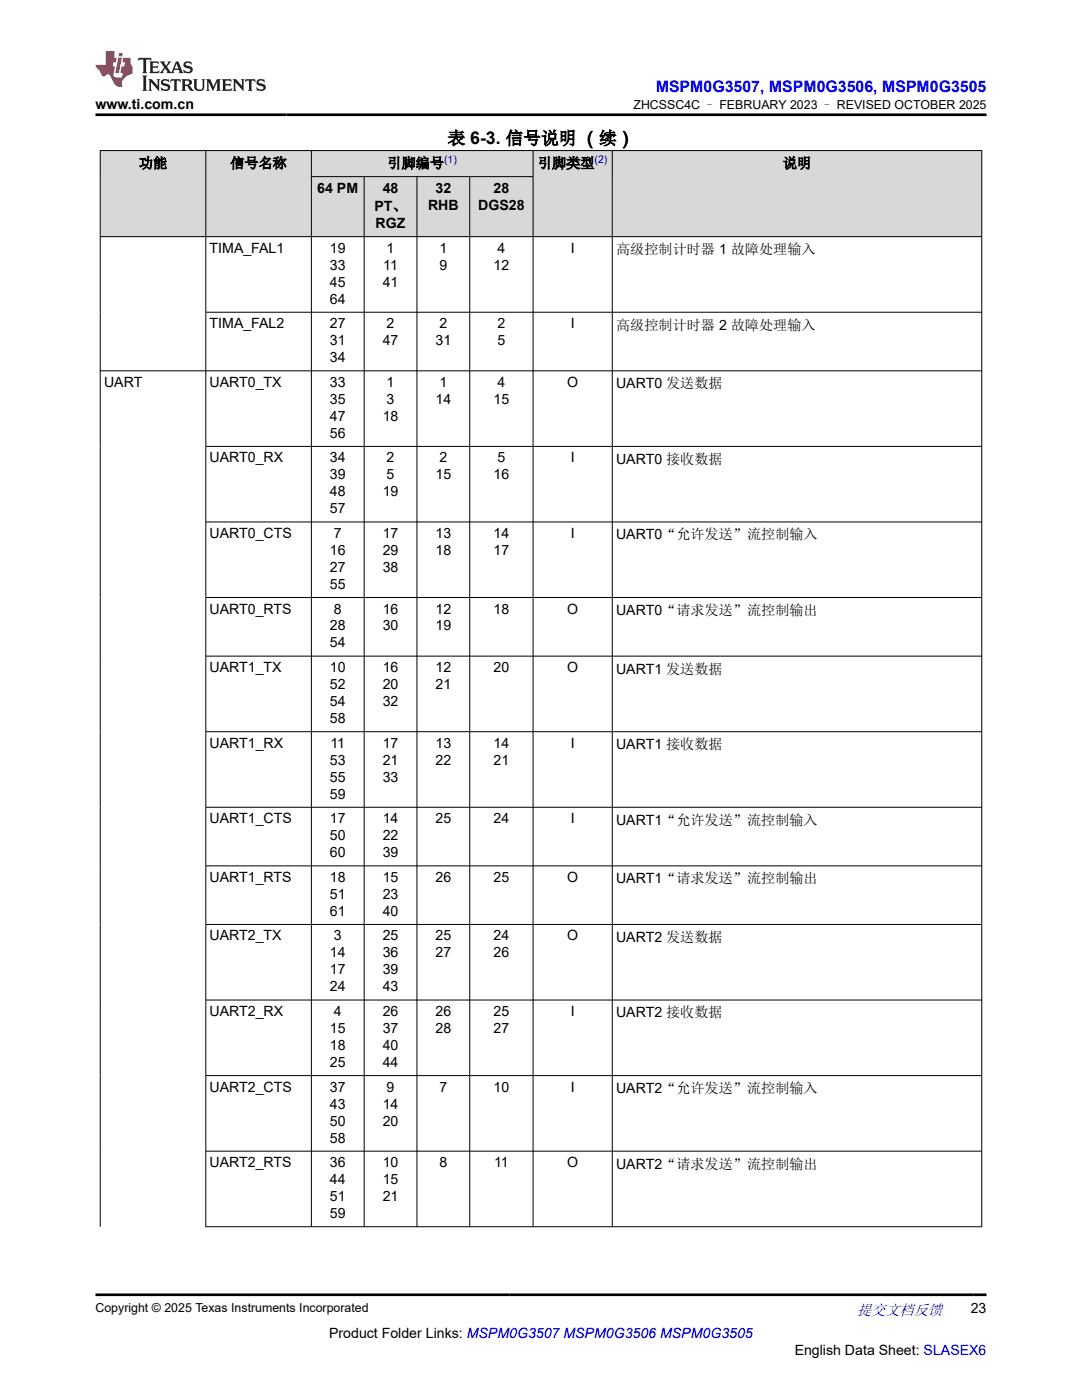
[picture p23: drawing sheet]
<svg xmlns="http://www.w3.org/2000/svg" width="216mm" height="279mm" viewBox="0 0 216 279" stroke-linecap="round" stroke-linejoin="round" font-family="sans-serif">
<defs><g id="words">
<text font-size="3.5" x="89.3" y="28.8">表 6-3. 信号说明 （续）</text>
<text font-size="3.2" fill="#00f" x="130.9" y="18.3">MSPM0G3507, MSPM0G3506, MSPM0G3505</text>
<text font-size="3" fill="#00f" x="171" y="262.4">提交文档反馈</text>
<g font-size="2.8">
<text x="19" y="21.7">www.ti.com.cn</text>
<text x="27.7" y="33.5">功能</text>
<text x="46" y="33.5">信号名称</text>
<text x="77.3" y="33.5">引脚编号</text>
<text x="107.3" y="33.5">引脚类型</text>
<text x="156.2" y="33.5">说明</text>
<text x="63.3" y="38.4">64 PM</text>
<text x="76.4" y="38.4">48</text>
<text x="85.4" y="41.8">RHB</text>
<text x="86.9" y="38.4">32</text>
<text x="95.4" y="41.8">DGS28</text>
<text x="98.5" y="38.4">28</text>
<text x="74.7" y="42.1">PT、</text>
<text x="75" y="45.5">RGZ</text>
<text x="41.8" y="50.4">TIMA_FAL1</text>
<text x="65.8" y="50.4">19</text>
<text x="65.8" y="53.8">33</text>
<text x="76.5" y="53.8">11</text>
<text x="77.1" y="50.4">1</text>
<text x="87.7" y="50.4">1</text>
<text x="87.7" y="53.8">9</text>
<text x="98.5" y="53.8">12</text>
<text x="99.3" y="50.4">4</text>
<text x="113.9" y="50.4">I</text>
<text x="122.9" y="50.7">高级控制计时器 1 故障处理输入</text>
<text x="65.8" y="57.2">45</text>
<text x="76.4" y="57.2">41</text>
<text x="41.8" y="65.5">TIMA_FAL2</text>
<text x="65.8" y="60.6">64</text>
<text x="65.8" y="65.5">27</text>
<text x="77.1" y="65.5">2</text>
<text x="87.7" y="65.5">2</text>
<text x="99.3" y="65.5">2</text>
<text x="113.9" y="65.5">I</text>
<text x="122.9" y="65.8">高级控制计时器 2 故障处理输入</text>
<text x="65.8" y="68.9">31</text>
<text x="76.4" y="68.9">47</text>
<text x="86.9" y="68.9">31</text>
<text x="99.3" y="68.9">5</text>
<text x="20.8" y="77.2">UART</text>
<text x="41.8" y="77.2">UART0_TX</text>
<text x="65.8" y="72.3">34</text>
<text x="65.8" y="77.2">33</text>
<text x="77.1" y="77.2">1</text>
<text x="87.7" y="77.2">1</text>
<text x="99.3" y="77.2">4</text>
<text x="113.2" y="77.2">O</text>
<text x="122.9" y="77.5">UART0 发送数据</text>
<text x="65.8" y="80.6">35</text>
<text x="65.8" y="84">47</text>
<text x="76.4" y="84">18</text>
<text x="77.1" y="80.6">3</text>
<text x="86.9" y="80.6">14</text>
<text x="98.5" y="80.6">15</text>
<text x="65.8" y="87.4">56</text>
<text x="41.8" y="92.3">UART0_RX</text>
<text x="65.8" y="92.3">34</text>
<text x="65.8" y="95.7">39</text>
<text x="77.1" y="92.3">2</text>
<text x="77.1" y="95.7">5</text>
<text x="86.9" y="95.7">15</text>
<text x="87.7" y="92.3">2</text>
<text x="98.5" y="95.7">16</text>
<text x="99.3" y="92.3">5</text>
<text x="113.9" y="92.3">I</text>
<text x="122.9" y="92.6">UART0 接收数据</text>
<text x="65.8" y="99.1">48</text>
<text x="76.4" y="99.1">19</text>
<text x="41.8" y="107.4">UART0_CTS</text>
<text x="65.8" y="102.4">57</text>
<text x="66.6" y="107.4">7</text>
<text x="76.4" y="107.4">17</text>
<text x="86.9" y="107.4">13</text>
<text x="98.5" y="107.4">14</text>
<text x="113.9" y="107.4">I</text>
<text x="122.9" y="107.6">UART0“允许发送”流控制输入</text>
<text x="65.8" y="110.7">16</text>
<text x="76.4" y="110.7">29</text>
<text x="86.9" y="110.7">18</text>
<text x="98.5" y="110.7">17</text>
<text x="65.8" y="114.1">27</text>
<text x="65.8" y="117.5">55</text>
<text x="76.4" y="114.1">38</text>
<text x="41.8" y="122.4">UART0_RTS</text>
<text x="65.8" y="125.8">28</text>
<text x="66.6" y="122.4">8</text>
<text x="76.4" y="122.4">16</text>
<text x="76.4" y="125.8">30</text>
<text x="86.9" y="122.4">12</text>
<text x="86.9" y="125.8">19</text>
<text x="98.5" y="122.4">18</text>
<text x="113.2" y="122.4">O</text>
<text x="122.9" y="122.7">UART0“请求发送”流控制输出</text>
<text x="65.8" y="129.2">54</text>
<text x="41.8" y="134.1">UART1_TX</text>
<text x="65.8" y="134.1">10</text>
<text x="65.8" y="137.5">52</text>
<text x="76.4" y="134.1">16</text>
<text x="76.4" y="137.5">20</text>
<text x="86.9" y="134.1">12</text>
<text x="86.9" y="137.5">21</text>
<text x="98.5" y="134.1">20</text>
<text x="113.2" y="134.1">O</text>
<text x="122.9" y="134.4">UART1 发送数据</text>
<text x="65.8" y="140.9">54</text>
<text x="76.4" y="140.9">32</text>
<text x="41.8" y="149.2">UART1_RX</text>
<text x="65.8" y="144.3">58</text>
<text x="65.9" y="149.2">11</text>
<text x="76.4" y="149.2">17</text>
<text x="86.9" y="149.2">13</text>
<text x="98.5" y="149.2">14</text>
<text x="113.9" y="149.2">I</text>
<text x="122.9" y="149.5">UART1 接收数据</text>
<text x="65.8" y="152.6">53</text>
<text x="65.8" y="156">55</text>
<text x="76.4" y="152.6">21</text>
<text x="76.4" y="156">33</text>
<text x="86.9" y="152.6">22</text>
<text x="98.5" y="152.6">21</text>
<text x="65.8" y="159.4">59</text>
<text x="41.8" y="164.3">UART1_CTS</text>
<text x="65.8" y="164.3">17</text>
<text x="65.8" y="167.7">50</text>
<text x="76.4" y="164.3">14</text>
<text x="76.4" y="167.7">22</text>
<text x="86.9" y="164.3">25</text>
<text x="98.5" y="164.3">24</text>
<text x="113.9" y="164.3">I</text>
<text x="122.9" y="164.6">UART1“允许发送”流控制输入</text>
<text x="65.8" y="171.1">60</text>
<text x="76.4" y="171.1">39</text>
<text x="41.8" y="176">UART1_RTS</text>
<text x="65.8" y="176">18</text>
<text x="65.8" y="179.4">51</text>
<text x="76.4" y="176">15</text>
<text x="76.4" y="179.4">23</text>
<text x="86.9" y="176">26</text>
<text x="98.5" y="176">25</text>
<text x="113.2" y="176">O</text>
<text x="122.9" y="176.3">UART1“请求发送”流控制输出</text>
<text x="65.8" y="182.8">61</text>
<text x="76.4" y="182.8">40</text>
<text x="41.8" y="187.7">UART2_TX</text>
<text x="65.8" y="191.1">14</text>
<text x="66.6" y="187.7">3</text>
<text x="76.4" y="187.7">25</text>
<text x="76.4" y="191.1">36</text>
<text x="86.9" y="187.7">25</text>
<text x="86.9" y="191.1">27</text>
<text x="98.5" y="187.7">24</text>
<text x="98.5" y="191.1">26</text>
<text x="113.2" y="187.7">O</text>
<text x="122.9" y="188">UART2 发送数据</text>
<text x="65.8" y="194.5">17</text>
<text x="65.8" y="197.8">24</text>
<text x="76.4" y="194.5">39</text>
<text x="76.4" y="197.8">43</text>
<text x="41.8" y="202.8">UART2_RX</text>
<text x="66.6" y="202.8">4</text>
<text x="76.4" y="202.8">26</text>
<text x="86.9" y="202.8">26</text>
<text x="98.5" y="202.8">25</text>
<text x="113.9" y="202.8">I</text>
<text x="122.9" y="203.1">UART2 接收数据</text>
<text x="65.8" y="206.2">15</text>
<text x="65.8" y="209.5">18</text>
<text x="76.4" y="206.2">37</text>
<text x="76.4" y="209.5">40</text>
<text x="86.9" y="206.2">28</text>
<text x="98.5" y="206.2">27</text>
<text x="65.8" y="212.9">25</text>
<text x="76.4" y="212.9">44</text>
<text x="41.8" y="217.9">UART2_CTS</text>
<text x="65.8" y="217.9">37</text>
<text x="65.8" y="221.2">43</text>
<text x="76.4" y="221.2">14</text>
<text x="77.1" y="217.9">9</text>
<text x="87.7" y="217.9">7</text>
<text x="98.5" y="217.9">10</text>
<text x="113.9" y="217.9">I</text>
<text x="122.9" y="218.1">UART2“允许发送”流控制输入</text>
<text x="65.8" y="224.6">50</text>
<text x="76.4" y="224.6">20</text>
<text x="41.8" y="232.9">UART2_RTS</text>
<text x="65.8" y="228">58</text>
<text x="65.8" y="232.9">36</text>
<text x="76.4" y="232.9">10</text>
<text x="87.7" y="232.9">8</text>
<text x="98.6" y="232.9">11</text>
<text x="113.2" y="232.9">O</text>
<text x="122.9" y="233.2">UART2“请求发送”流控制输出</text>
<text x="65.8" y="236.3">44</text>
<text x="65.8" y="239.7">51</text>
<text x="76.4" y="236.3">15</text>
<text x="76.4" y="239.7">21</text>
<text x="65.8" y="243.1">59</text>
<text x="193.7" y="262.1">23</text>
<text x="65.7" y="266.9">Product Folder Links: MSPM0G3507 MSPM0G3506 MSPM0G3505</text>
<text x="158.6" y="270.3">English Data Sheet: SLASEX6</text>
</g>
<g font-size="2.5">
<text x="126.4" y="21.8">ZHCSSC4C – FEBRUARY 2023 – REVISED OCTOBER 2025</text>
<text x="19" y="261.8">Copyright © 2025 Texas Instruments Incorporated</text>
</g>
<g font-size="2.1" fill="#00f">
<text x="88.6" y="32.6">(1)</text>
<text x="118.6" y="32.6">(2)</text>
</g>
</g></defs>
<g fill="#d8d8d8">
<path d="M20 30h175.9v5.3h-175.9z" fill-rule="evenodd"/>
<path d="M20.1 30.1h20.9v17.1h-20.9z" fill-rule="evenodd"/>
<path d="M41.1 30.1h21v17.1h-21z" fill-rule="evenodd"/>
<path d="M62.2 30.1h44.1v5.1h-44.1z" fill-rule="evenodd"/>
<path d="M106.4 30.1h15.7v17.1h-15.7z" fill-rule="evenodd"/>
<path d="M122.2 30.1h73.6v17.1h-73.6z" fill-rule="evenodd"/>
<path d="M62.2 35.3h10.4v11.9h-10.4z" fill-rule="evenodd"/>
<path d="M72.7 35.3h10.4v11.9h-10.4z" fill-rule="evenodd"/>
<path d="M83.3 35.3h10.4v11.9h-10.4z" fill-rule="evenodd"/>
<path d="M93.8 35.3h12.5v11.9h-12.5z" fill-rule="evenodd"/>
</g>
<g fill="none" stroke="#000" stroke-width=".2">
<path d="M19.9 30h176.1M20 30v214.8M41.1 30v214.9M62.1 30v214.9M62.1 35.3h44.3M72.7 35.3v209.6M83.2 35.3v209.6M93.7 35.3v209.6M106.4 30v214.9M122.2 30v214.9M195.9 30v214.9M19.9 47.2h176.1"/>
<path d="M19.9 74h176.1M41.1 62.3h154.9M41.1 89.1h154.9M41.1 104.2h154.9M41.1 119.3h154.9M41.1 130.9h154.9M41.1 146h154.9M41.1 161.1h154.9M41.1 172.8h154.9M41.1 184.5h154.9M41.1 199.6h154.9M41.1 214.7h154.9"/>
<path d="M41.1 229.7h154.9M41 244.8h155"/>
</g>
<path d="M27.7 11.6l-.2 .5 .5-.2h.6v.1v2.2l-.2 .4h1l-.2-.4v-2.2v-.1h.5l.5 .2-.1-.5zM29.8 12.3l.2 .4v1.5l-.2 .4h1.9l.1-.6a1.08 1.08 0 0 1-1.3 .2v-.7h.6l.4 .2v-.7l-.4 .2h-.6v-.5l.2-.2a1 1 0 0 1 1 .3l-.1-.5zM31.8 12.3l1 1.1-1 1.2h.9l-.2-.2 .4-.8 .5 .8-.2 .2h1.6l-.2-.2 .1-.5h1l.1 .5-.1 .2h.9l-.2-.3-.8-2h-.5l-1 2.2-.8-1.1 .9-1.1h-.8l.2 .2-.5 .6-.3-.6 .1-.2zM35.2 12.7l.4 1h-.8zM36.8 12.4a.65 .65 0 0 0-.2 .7 .65 .65 0 0 0 .6 .5l.7 .1 .1 .3a.79 .79 0 0 1-.7 .4 .79 .79 0 0 1-.7-.5l.1 .7 .2-.1a.93 .93 0 0 0 1.1 .1 .93 .93 0 0 0 .4-1 1.46 1.46 0 0 0-1.2-.6l-.1-.3a1.09 1.09 0 0 1 1.2 .2l-.2-.6-.1 .1-.6-.2zM28.4 15.1l.2 .4v2.2l-.2 .4h1l-.2-.4v-2.2l.2-.4zM29.6 15.8l.2 .4v1.5l-.2 .4h.8l-.3-.4v-1.3l1.7 1.8v-2l.2-.4h-.8l.2 .2 .1 1.1-1.2-1.3zM32.3 15.9a.65 .65 0 0 0-.2 .8 .65 .65 0 0 0 .7 .4l.6 .2 .1 .2a.79 .79 0 0 1-.7 .4 .79 .79 0 0 1-.7-.5l.1 .7 .2-.1a.93 .93 0 0 0 1.1 .1 .93 .93 0 0 0 .4-.9 1.46 1.46 0 0 0-1.2-.6l-.1-.4a1.09 1.09 0 0 1 1.2 .2l-.2-.6-.1 .1-.6-.1zM34.1 15.8l-.1 .6a.63 .63 0 0 1 .7-.3l.1 1.6-.3 .4h1l-.2-.4v-1.6a.66 .66 0 0 1 .8 .3l-.1-.6zM36.2 15.8l.2 .4v1.5l-.2 .4h.9l-.2-.2v-.7h.5l.1 .2a.79 .79 0 0 0 1.2 .6l-1-.9a.61 .61 0 0 0 .6-.6 .61 .61 0 0 0-.5-.7zM36.9 16.1h.2a.47 .47 0 0 1 .5 .1 .47 .47 0 0 1 .1 .5l-.2 .1-.6 .1zM38.5 15.8l.2 .2a2.27 2.27 0 0 0 .4 2 1.04 1.04 0 0 0 1.7-.7v-1.3l.2-.2h-.8l.2 .4v1.1a.6 .6 0 0 1-.6 .6 .6 .6 0 0 1-.6-.6v-1.1l.3-.4zM41.1 15.8l.2 .4v1.5l-.2 .4h.7l-.2-.4v-1.4l.9 1.9 .8-1.9v1.4l-.2 .4h1l-.3-.4v-1.5l.3-.4h-.8l-.7 1.5-.7-1.5zM44.3 15.8l.2 .4v1.5l-.2 .4h1.9l.1-.6a1.09 1.09 0 0 1-1.3 .2v-.7h.6l.4 .2v-.6l-.4 .2h-.6v-.6l.2-.1a1.01 1.01 0 0 1 1 .3l-.1-.6zM46.4 15.8l.3 .4v1.5l-.3 .4h.8l-.2-.4v-1.3l1.6 1.8v-2l.2-.4h-.7l.2 .2v1.1l-1.2-1.3zM49 15.8l-.1 .6a.63 .63 0 0 1 .8-.3v1.6l-.3 .4h1l-.2-.4v-1.6a.66 .66 0 0 1 .8 .3l-.1-.6zM51.4 15.9a.65 .65 0 0 0-.2 .8 .65 .65 0 0 0 .6 .4l.6 .2 .2 .2a.79 .79 0 0 1-.8 .4 .79 .79 0 0 1-.6-.5l.1 .7 .2-.1a.93 .93 0 0 0 1 .1 .93 .93 0 0 0 .5-.9 1.46 1.46 0 0 0-1.3-.6l-.1-.4a1.09 1.09 0 0 1 1.3 .2l-.2-.6-.2 .1-.5-.1z" fill="#231f20"/>
<path d="M21.1 10.2v2.8h-2.1l.1 .3 .9 1a.95 .95 0 0 0 .9 .9 .59 .59 0 0 1 .6-.4 .59 .59 0 0 1 .5 .4l.4 .7a1.59 1.59 0 0 0 2.1 1.4 1.61 1.61 0 0 1 1-2.3l1-.3-.1-1.5a1.59 1.59 0 0 1-.4-1.7h-1.4l-.2 .9h.5l-.1 .9h-.5l-.2 1v.2l.4 .1-.2 .9h-.6a.73 .73 0 0 1-1.1-.7l.3-1.5h-.5l.2-.9h.5l.2-.9h-.5v-1.3zM23.6 11.5l-.6 3.1h.7l.6-3.1zM23.8 10.6l-.1 .6h.7l.1-.6z" fill="#ed1c24"/>
<path d="M19 22.9h177.8M19 258.4h177.8" fill="none" stroke="#000" stroke-width=".53"/>
<use href="#words"/>
</svg>
